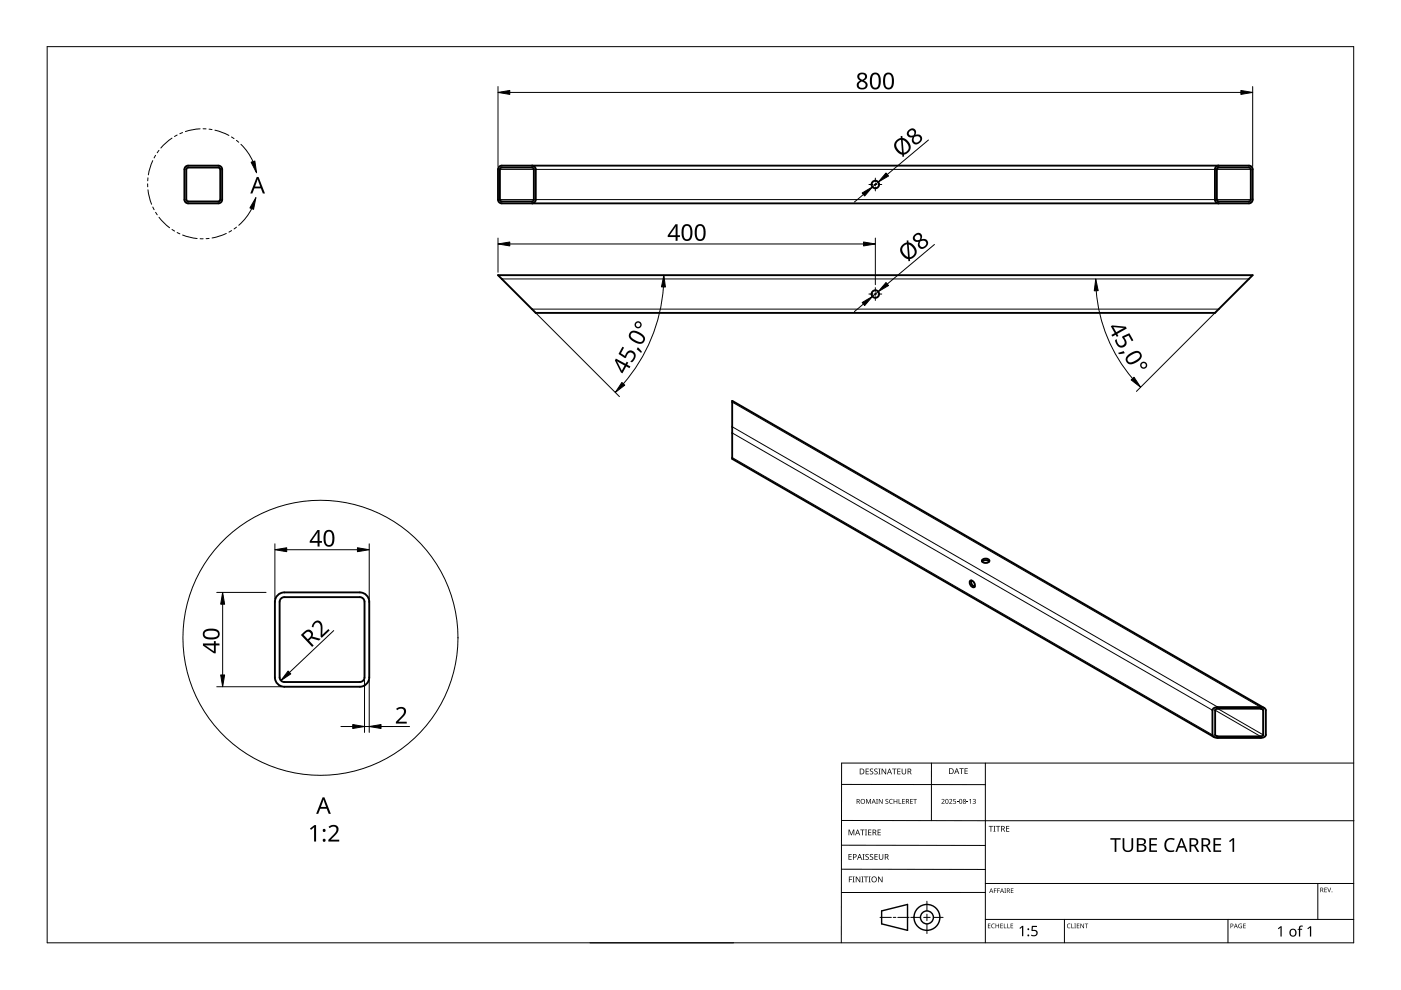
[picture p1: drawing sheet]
<svg xmlns="http://www.w3.org/2000/svg" width="297mm" height="210mm" viewBox="0 0 297 210" stroke-linecap="round" stroke-linejoin="round" font-family="sans-serif">
<g fill="none" stroke="#000" stroke-width=".4">
<path d="M39.3 35.4l.6-.3h6.4a.8 .8 0 0 1 .8 .8v6.4a.8 .8 0 0 1-.8 .8h-6.4a.8 .8 0 0 1-.8-.8v-6.4zM39.7 35.6l6.6-.1 .3 .2 .1 6.6-.2 .4h-6.6l-.3-.2-.1-6.6zM105.8 35.4l.6-.3h158.4a.8 .8 0 0 1 .8 .8v6.4a.8 .8 0 0 1-.8 .8h-158.4a.8 .8 0 0 1-.8-.8v-6.4zM106.2 35.6l6.6-.1 .3 .2 .1 6.6-.2 .4h-6.6l-.4-.2v-6.6zM112.8 35.1a.8 .8 0 0 1 .8 .8v6.4a.8 .8 0 0 1-.8 .8M258 35.7l.4-.2 6.6 .1 .2 .3-.1 6.6-.3 .2h-6.6l-.2-.4zM258.4 35.1a.8 .8 0 0 0-.8 .8v6.4a.8 .8 0 0 0 .8 .8M105.6 58.3h160l-8 8h-144zM208.2 119.1l.8-.3 .7 .3M208.2 118.7l.8-.3a.58 .58 0 0 1 .7 .7l-.7 .3a.58 .58 0 0 1-.8-.7zM58.9 126.2l.9-.5 .5-.1h16a2 2 0 0 1 2 2v16a2 2 0 0 1-2 2h-16a2 2 0 0 1-2-2v-16l.1-.5zM59.6 126.9l.7-.3h16a1 1 0 0 1 1 1v16a1 1 0 0 1-1 1h-16a1 1 0 0 1-1-1v-16z"/>
<path d="M205.8 123.1a.92 .92 0 0 1 .8 1.4 .92 .92 0 0 1-.8-1.4zM205.9 123.1l.1 .8 .7 .5M257.2 150.3l.6-.3 .4-.1h9a1 1 0 0 1 1.2 .7v5.2a1 1 0 0 1-1.2 .7h-9a1 1 0 0 1-1.1-.7zM257.7 150.4l.5-.1h9.3l.3 .3-.1 5.4-.5 .1h-9.3l-.3-.3zM268 150.1l-112.8-65.1v12.3l102.2 59"/>
<circle cx="185.6" cy="39.1" r=".8"/>
<circle cx="185.6" cy="62.3" r=".8"/>
</g>
<g fill="none" stroke="#000" stroke-width=".21">
<path d="M106 35.9h7.2M113.6 35.9h144M258 35.9h7.2M106 42.3h7.2M106.4 59.1h158.4M113.6 42.3h144M258 42.3h7.2M112.8 65.5h145.6M155.2 97l101.9 58.8M155.2 90.5l103 59.4M155.2 85.3l112 64.6M155.2 91.8l101.9 58.8"/>
<path d="M257.6 155.8l.6 .3M257.6 150.6l9.6 5.5M258.2 150.3l9.6 5.5M267.2 150.3l.6 .3"/>
</g>
<circle cx="67.9" cy="135.2" r="29.2" fill="none" stroke="#000" stroke-width=".21"/>
<path d="M10 9.9h277v190h-277z" fill="none" stroke="#000" stroke-width=".21"/>
<g fill="none" stroke="#000" stroke-width=".21">
<path d="M178.4 179.2l30.5 .1M178.4 166.3l30.5 .1M178.5 174h108.6M197.5 161.8v12.2M208.9 161.8v38.1M287 161.8h-108.6v38.1M125.1 199.9h30.5M178.4 184.3h30.5M186.6 194.5h2.4M189.4 194.5h.5M190.4 194.5h2.4M193.1 194.5h2.1"/>
<path d="M195.8 194.5h1.4M196.5 191.1v2M196.5 193.8v1.4M196.5 195.9v2M197.9 194.5h2.1M208.9 189.2h-30.5M208.9 187.3h78.1M208.9 194.9h78.1M225.7 194.9v5M260.4 194.9v5M279.4 187.3v7.6"/>
</g>
<g fill="none" stroke="#000" stroke-width=".3">
<path d="M186.9 193.1l5.5-1.3v5.5l-5.5-1.4z"/>
<circle cx="196.5" cy="194.5" r="1.37"/>
<circle cx="196.5" cy="194.5" r="2.74"/>
</g>
<g fill="#000">
<path d="M179.9 175.9h.2l.4 1 .4-1h.2v1.2h-.1v-1.1l-.4 1.1h-.2l-.4-1.1 .1 1.1h-.2zM182.4 175.9h.9v.1h-.4v1.1h-.1v-1.1h-.4zM183.4 175.9h.4l-.1 .1v1l.1 .1h-.4l.1-.1v-1zM183.6 169.4h.2l.3 .8 .4-.8h.2v1h-.2v-.9l-.4 .9-.4-.9 .1 .9h-.2zM183.5 163h.7v.1h-.5v.4h.5v.1h-.5v.4h.5v.2h-.7zM184.1 175.9h.6v.1h-.5v.4h.5v.1h-.5v.5h.5v.1h-.6zM184.5 163.1l.4-.2 .2 .1v.1a.25 .25 0 0 0-.4-.1 .25 .25 0 0 0 0 .4 .4 .4 0 0 1 .5 .3 .4 .4 0 0 1-.3 .5 .4 .4 0 0 1-.5-.2h.1a.27 .27 0 0 0 .4 .1 .27 .27 0 0 0-.1-.4l-.3-.3zM185.4 163.1l.4-.2 .3 .1-.1 .1a.25 .25 0 0 0-.4-.1 .25 .25 0 0 0 0 .4 .4 .4 0 0 1 .5 .3 .4 .4 0 0 1-.3 .5 .4 .4 0 0 1-.5-.2h.1a.27 .27 0 0 0 .4 .1 .27 .27 0 0 0 0-.4l-.4-.3zM185.8 169.4h.3l-.1 .1v.8l.1 .1h-.3l.1-.1zM186.2 163h.5l-.2 .1v1l.2 .1h-.5l.2-.1v-1zM186.1 175.9h.6v.1h-.5v.4h.5v.1h-.5v.5h.5v.1h-.6zM186.3 169.4h.2l.5 .8v-.8h.1v1h-.1l-.6-.8v.8h-.1z"/>
<path d="M186.9 163h.2l.6 1v-1h.2v1.2h-.2l-.6-1v1h-.2zM187.8 169.5l.3-.1h.2v.2a.25 .25 0 0 0-.3-.1 .25 .25 0 0 0-.1 .3 .25 .25 0 0 0 .3 .1 .32 .32 0 0 1 0 .5 .32 .32 0 0 1-.5-.1 .25 .25 0 0 0 .4 .1 .25 .25 0 0 0 0-.4l-.3-.2zM188.6 169.5l.4-.1h.3l-.1 .2a.41 .41 0 0 0-.6 .3 .41 .41 0 0 0 .6 .4 .48 .48 0 0 1-.6-.1 .48 .48 0 0 1 0-.7zM189.1 163h1v.1h-.4v1.1h-.2v-1.1h-.4zM189.5 169.4h.1v.4h.5v-.4h.1v1h-.1v-.5h-.5v.5h-.1zM190.5 169.4h.2v.9h.4v.1h-.6zM190.2 163h.7v.1h-.5v.4h.5v.1h-.5v.4h.5v.2h-.7zM191.3 169.4h.5v.1h-.4v.3h.4v.1h-.4v.4h.4v.1h-.5zM191.2 163h.1v.8a.32 .32 0 0 0 .3 .3 .32 .32 0 0 0 .4-.4v-.7h.1v.7a.47 .47 0 0 1-.5 .5 .47 .47 0 0 1-.4-.5zM193 169.4h.5v.1h-.4v.3h.4v.1h-.4v.4h.4v.1h-.5zM193.6 169.4h.8v.1h-.3v.9h-.2v-.9h-.3zM199.6 169.5a.37 .37 0 0 1 .6 0 .37 .37 0 0 1-.2 .6l-.2 .2h.5v.1h-.7l.3-.4a.27 .27 0 0 0 .2-.3 .27 .27 0 0 0-.4-.1z"/>
<path d="M201.2 169.5a.37 .37 0 0 1 .6 0 .37 .37 0 0 1-.2 .6l-.2 .2h.5v.1h-.7l.3-.4a.27 .27 0 0 0 .3-.3 .27 .27 0 0 0-.5-.1zM202.1 169.4h.5v.1h-.4v.3a.34 .34 0 0 1 .5 .2 .34 .34 0 0 1-.2 .4 .34 .34 0 0 1-.4-.1 .29 .29 0 0 0 .4 0 .29 .29 0 0 0 0-.4 .29 .29 0 0 0-.4 0zM202.9 170l.3 .1zM203.4 162.9h.9v.1h-.4v1.1h-.1v-1.1h-.4zM205 170l.3 .1zM204.5 162.9h.7v.1h-.5v.4h.4v.1h-.4v.5h.5v.1h-.7zM205.5 169.6l.4-.2v1h-.2v-.9zM206.2 169.5a.32 .32 0 0 1 .5-.1 .32 .32 0 0 1 0 .5 .33 .33 0 0 1 .1 .5 .33 .33 0 0 1-.6-.1 .26 .26 0 0 0 .4 .1 .26 .26 0 0 0 .1-.4l-.3-.2a.23 .23 0 0 0 .3 0 .23 .23 0 0 0-.1-.4 .23 .23 0 0 0-.3 .2zM209.6 175.1h.9v.2h-.3v1h-.2v-1h-.4zM210.6 175.1h.5l-.2 .1v1l.2 .1h-.5l.2-.1v-1zM211.2 175.1h.9v.2h-.4v1h-.2v-1h-.3zM213.3 175.1h.7v.2h-.5v.3h.5v.2h-.5v.4h.5v.1h-.7z"/>
<path d="M238 177.7h.4v1.9a.76 .76 0 0 0 .7 .7 .76 .76 0 0 0 .8-.7v-1.9h.4v1.9a1.12 1.12 0 0 1-1.2 1.1 1.12 1.12 0 0 1-1.1-1.1zM247.2 178.1a1.63 1.63 0 0 1 1.9-.3l-.2 .3a1.14 1.14 0 0 0-1.4 .2 1.14 1.14 0 0 0-.2 1.4 1.11 1.11 0 0 0 1.7 .5v.3a1.52 1.52 0 0 1-2-.5 1.52 1.52 0 0 1 .2-1.9zM180 185.8h.7v.2h-.6v.4h.5v.1h-.5v.6h-.1zM179.9 181.1h.7v.1h-.5v.4h.4v.1h-.4v.5h.5v.1h-.7zM180.8 185.8h.4l-.1 .2v.9l.1 .2h-.4l.1-.2v-.9zM181.4 185.8h.2l.7 1.1v-1.1h.1v1.3h-.2l-.6-1v1h-.2zM182.6 185.8h.5l-.2 .2v.9l.2 .2h-.5l.2-.2v-.9zM182.9 181.1h.4l-.1 .1v1l.1 .1h-.4l.1-.1v-1zM183.2 185.8h.9v.2h-.4v1.1h-.2v-1.1h-.3zM183.5 181.2l.5-.1h.2v.2a.25 .25 0 0 0-.4-.1 .25 .25 0 0 0 0 .4 .4 .4 0 0 1 .4 .3 .4 .4 0 0 1-.2 .4 .4 .4 0 0 1-.5-.2 .27 .27 0 0 0 .5 .1 .27 .27 0 0 0-.1-.4l-.4-.3zM184.2 185.8h.4l-.1 .2v.9l.1 .2h-.4l.1-.2v-.9zM184.5 181.2l.4-.1h.2v.2a.25 .25 0 0 0-.4-.1 .25 .25 0 0 0 0 .4 .4 .4 0 0 1 .5 .3 .4 .4 0 0 1-.3 .4 .4 .4 0 0 1-.5-.2h.1a.27 .27 0 0 0 .4 .1 .27 .27 0 0 0-.1-.4l-.3-.3z"/>
<path d="M185.4 181.1h.7v.1h-.5v.4h.5v.1h-.5v.5h.5v.1h-.7zM186.2 185.8h.1l.7 1.1v-1.1h.1v1.3h-.2l-.6-1v1h-.1zM186.3 181.1h.2v.8a.32 .32 0 0 0 .3 .3 .32 .32 0 0 0 .3-.3v-.8h.2v.8a.47 .47 0 0 1-.5 .4 .47 .47 0 0 1-.5-.4zM209.5 195.8h.5l-.4 .1v.3h.4l-.4 .1v.4l.4 .1h-.5zM210.3 196l.3-.2 .3 .1v.1a.39 .39 0 0 0-.6 .3 .39 .39 0 0 0 .6 .4 .46 .46 0 0 1-.7-.1 .46 .46 0 0 1 .1-.6zM210.7 188.4h.6l-.4 .1v.3h.4l-.4 .1v.4h-.2zM211.4 188.4h.6l-.4 .1v.3h.4l-.4 .1v.4h-.2zM211.1 195.8h.1v.4h.5v-.4h.1v1h-.1v-.5h-.5v.5h-.1zM212.1 195.8h.5l-.4 .1v.3h.4l-.4 .1v.4l.4 .1h-.5zM212.8 195.8h.2v.9l.4 .1h-.6zM212.9 188.4h.4l-.1 .1 .1 .8h-.4l.2-.1zM213.6 195.8h.1v.9l.4 .1h-.5z"/>
<path d="M214.3 195.8h.5l-.4 .1v.3h.4l-.4 .1v.4l.4 .1h-.5zM214.3 188.4h.6l-.5 .1v.3h.4l-.4 .1v.3l.5 .1h-.6zM216.1 196.8l.6-.5h.3v2.2h-.3v-1.9l-.4 .3zM218.8 196.3h1.1v.2h-.9l-.1 .7a.75 .75 0 0 1 1.1 .7 .75 .75 0 0 1-1.1 .6l-.3-.1v-.3l.3 .2a.51 .51 0 0 0 .8-.4 .51 .51 0 0 0-.7-.5l-.3-.1zM226.3 196l.4-.2 .3 .1-.1 .1a.39 .39 0 0 0-.6 .3 .39 .39 0 0 0 .6 .4 .46 .46 0 0 1-.6-.1 .46 .46 0 0 1 0-.6zM227.1 195.8h.2v.9l.4 .1h-.6zM227.8 195.8h.3l-.1 .1 .1 .9h-.3l.1-.1zM228.3 195.8h.5l-.4 .1v.3h.4l-.4 .1v.4l.4 .1h-.5zM229.1 195.8h.1l.5 .8v-.8h.1v1h-.1l-.5-.8v.8h-.1zM230 195.8h.7l-.3 .1v.9h-.1v-.9zM235.4 177.7h2.2v.3h-.9v2.6h-.4v-2.6h-.9zM243.7 177.7h1.6v.3h-1.3v.9h1.2v.4h-1.2v1h1.3v.3h-1.6z"/>
<path d="M257.3 177.7h1.6v.3h-1.3v.9h1.2v.4h-1.2v1h1.3v.3h-1.6zM260.6 178.3l.8-.6h.3v2.9h-.4v-2.5l-.5 .5zM262.7 196l.6-.1-.1 .1a.4 .4 0 0 0-.5 .3 .4 .4 0 0 0 .5 .4v-.3l-.2-.1h.3v.5a.53 .53 0 0 1-.7-.1 .53 .53 0 0 1 .1-.7zM263.6 195.8h.5l-.4 .1v.3h.4l-.4 .1v.4l.4 .1h-.5zM270.9 196.8l.6-.4h.2v2.2h-.2v-1.9l-.4 .3zM275.5 196.4l.7-.1v.2h-.4l-.1 .2v.2h.4v.2h-.4v1.5h-.3v-1.5h-.3l.3-.2zM277.2 196.8l.6-.4h.2v2.2h-.3v-1.9l-.4 .3zM280.8 188.2h.5l-.4 .1v.3h.4l-.4 .1v.4l.4 .1h-.5zM281.4 188.2h.1l.3 .8 .3-.8h.1l-.3 1h-.1z"/>
<path d="M181.6 169.4h.3a.29 .29 0 0 1 .4 .2 .29 .29 0 0 1-.2 .4l.3 .4h-.2l-.2-.4h-.2v.4h-.2zM181.8 169.5v.4h.1a.2 .2 0 0 0 .2-.2 .2 .2 0 0 0-.2-.2z"/>
<path d="M181.8 175.9h.1l.5 1.2h-.2l-.1-.4h-.5l-.2 .4h-.1zM181.8 176l-.2 .6h.4z"/>
<path d="M182.3 163h.4a.61 .61 0 0 1 .6 .6 .61 .61 0 0 1-.7 .6h-.3zM182.4 163.1v.9h.2a.48 .48 0 0 0 .5-.4 .48 .48 0 0 0-.5-.5z"/>
<path d="M182.4 169.9a.51 .51 0 0 1 1 0 .51 .51 0 0 1-1 0zM182.6 169.9a.4 .4 0 0 0 .8 0 .4 .4 0 0 0-.8 0z"/>
<path d="M185 175.9h.3a.35 .35 0 0 1 .5 .2 .35 .35 0 0 1-.3 .5l.4 .5h-.2l-.3-.5h-.2v.5h-.2zM185.2 176v.5h.1a.23 .23 0 0 0 .3-.3 .23 .23 0 0 0-.3-.2z"/>
<path d="M185.2 169.4l.5 1-.3-.3h-.4l-.2 .3zM185.2 169.5l-.1 .5h.3z"/>
<path d="M188.5 163h.2l.4 1.2h-.1l-.2-.4h-.5l-.1 .4h-.2zM188.6 163.1l-.2 .6h.4z"/>
<path d="M192.1 169.4h.3a.29 .29 0 0 1 .3 .2 .29 .29 0 0 1-.2 .4l.3 .4h-.1l-.3-.4h-.2v.4h-.1zM192.2 169.5v.4h.2a.2 .2 0 0 0 .2-.2 .2 .2 0 0 0-.3-.2z"/>
<path d="M192.4 163h.4a.35 .35 0 0 1 .4 .2 .35 .35 0 0 1-.2 .4l.3 .6h-.2l-.3-.5h-.2v.5h-.2zM192.6 163.1v.4h.2a.23 .23 0 0 0 .3-.2 .23 .23 0 0 0-.3-.2z"/>
<path d="M200.5 169.5l.4-.1 .2 .2v.5l-.2 .3h-.3l-.1-.2zM200.6 169.6v.1a.37 .37 0 0 0-.1 .4 .37 .37 0 0 0 .4 .2 .4 .4 0 0 0 .1-.5 .4 .4 0 0 0-.4-.2z"/>
<path d="M201.2 162.9h.4a.61 .61 0 0 1 .6 .6 .61 .61 0 0 1-.6 .6h-.4zM201.4 163v1h.1a.48 .48 0 0 0 .5-.5 .48 .48 0 0 0-.4-.5z"/>
<path d="M202.8 162.9h.1l.5 1.2h-.2l-.1-.4h-.5l-.1 .4h-.2zM202.8 163l-.1 .6h.3z"/>
<path d="M203.5 169.5l.3-.1 .2 .2v.5l-.2 .3h-.3l-.1-.2zM203.5 169.6v.1a.37 .37 0 0 0-.1 .4 .37 .37 0 0 0 .4 .2 .4 .4 0 0 0 .2-.5 .4 .4 0 0 0-.5-.2z"/>
<path d="M204.2 169.5a.29 .29 0 0 1 .5-.1 .29 .29 0 0 1-.1 .5 .29 .29 0 0 1 .1 .4 .29 .29 0 0 1-.4 0 .29 .29 0 0 1 .1-.4zM204.3 170.2a.2 .2 0 0 0 .4 0 .2 .2 0 0 0-.4 0zM204.3 169.7a.2 .2 0 0 0 .4 0 .2 .2 0 0 0-.4 0z"/>
<path d="M212.3 175.1h.3a.35 .35 0 0 1 .4 .3 .35 .35 0 0 1-.2 .4l.3 .5h-.2l-.3-.5h-.2v.5h-.1zM212.4 175.2v.5h.2a.23 .23 0 0 0 .3-.2 .23 .23 0 0 0-.3-.3z"/>
<path d="M241 177.7h.9a.76 .76 0 0 1 .9 .3 .76 .76 0 0 1-.2 1l-.2 .1a.8 .8 0 0 1 .7 .9 .8 .8 0 0 1-1 .6h-1.1zM241.4 179.3v1h.6a.55 .55 0 0 0 .7-.5 .55 .55 0 0 0-.7-.5zM241.4 178v.9h.5a.5 .5 0 0 0 .7-.5 .5 .5 0 0 0-.7-.4z"/>
<path d="M252.2 177.7h.8a.84 .84 0 0 1 1 .6 .84 .84 0 0 1-.5 1l.8 1.3h-.4l-.8-1.2h-.5v1.2h-.4zM252.6 178v1.1h.4a.56 .56 0 0 0 .7-.5 .56 .56 0 0 0-.7-.6z"/>
<path d="M254.7 177.7h.8a.84 .84 0 0 1 1.1 .6 .84 .84 0 0 1-.6 1l.8 1.3h-.4l-.7-1.2h-.6v1.2h-.4zM255.1 178v1.1h.4a.56 .56 0 0 0 .7-.5 .56 .56 0 0 0-.7-.6z"/>
<path d="M180.8 181.1h.4a.41 .41 0 0 1 .4 .5 .41 .41 0 0 1-.6 .2v.5h-.2zM181 181.2v.5a.29 .29 0 0 0 .5-.3 .29 .29 0 0 0-.5-.2z"/>
<path d="M182.2 181.1h.1l.5 1.2h-.2l-.1-.4h-.5l-.1 .4h-.2zM182.3 181.2l-.2 .6h.3z"/>
<path d="M184.7 186.5a.61 .61 0 0 1 1.2 0 .61 .61 0 0 1-1.2 0zM184.9 186.5a.45 .45 0 0 0 .9 0 .45 .45 0 0 0-.9 0z"/>
<path d="M187.6 181.1h.3a.35 .35 0 0 1 .5 .2 .35 .35 0 0 1-.3 .4l.4 .6h-.2l-.3-.5h-.3v.5h-.1zM187.7 181.2v.5h.2a.23 .23 0 0 0 .3-.3 .23 .23 0 0 0-.3-.2z"/>
<path d="M210.1 188.4l.5 .9-.2-.3h-.4l-.3 .3zM210.2 188.5l-.2 .4h.3z"/>
<path d="M212.4 188.4l.5 .9-.3-.3h-.3l-.3 .3zM212.4 188.5l-.1 .4h.3z"/>
<path d="M213.5 188.4h.2a.28 .28 0 0 1 .4 .2 .28 .28 0 0 1-.2 .3l.3 .4-.4-.4h-.2v.4h-.1zM213.6 188.5v.3h.1a.19 .19 0 0 0 .3-.2 .19 .19 0 0 0-.3-.1z"/>
<path d="M250.3 177.7h.4l1.1 2.9h-.4l-.3-.9h-1.2l-.3 .9h-.4zM250.5 178.1l-.5 1.3h1z"/>
<path d="M260.9 195.8h.2a.32 .32 0 0 1 .4 .4 .32 .32 0 0 1-.5 .2v.4h-.1zM261 195.9v.4a.24 .24 0 0 0 .4-.2 .24 .24 0 0 0-.4-.2z"/>
<path d="M262 195.8l.4 1-.2-.3h-.4l-.2 .3zM262 196l-.1 .4h.3z"/>
<path d="M273.6 197.1a.82 .82 0 0 1 1.2 .1 .82 .82 0 0 1-.2 1.2 .82 .82 0 0 1-1.2-.4zM273.8 197.2a.6 .6 0 0 0-.1 .8 .6 .6 0 0 0 .8 .2l.1-.3a.53 .53 0 0 0-.1-.6 .53 .53 0 0 0-.7-.1z"/>
<path d="M279.9 188.2h.3a.28 .28 0 0 1 .3 .2 .28 .28 0 0 1-.1 .3l.2 .5-.3-.4h-.2v.4h-.2zM280.1 188.3v.4h.1a.19 .19 0 0 0 .2-.2 .19 .19 0 0 0-.2-.2z"/>
<circle cx="218" cy="198.3" r=".2"/>
<circle cx="218" cy="197" r=".2"/>
<circle cx="282.4" cy="189.1" r=".09"/>
</g>
<path d="M54.4 37.5h.4l1.4 3.5h-.5l-.4-1.1h-1.4l-.4 1.1h-.4zM54.6 38l-.5 1.6h1.1z" fill="#000"/>
<g fill="none" stroke="#000" stroke-width=".21">
<path d="M31.3 39v.6M31.4 37.7l-.1 .6M32.4 34.1l-.6 1.4-.3 1.6M33 32.9l-.3 .6M33.7 31.9l-.4 .5M36.5 29.3l-1.3 1-1.1 1.1M37.6 28.6l-.6 .3M38.7 28.1l-.6 .3M42.4 27.3l-1.6 .2-1.5 .4M43.1 27.3h.6M44.3 27.4l.6 .1M45.6 27.6l1.5 .5 1.4 .6"/>
<path d="M49.1 29l.5 .4M50.1 29.8l.5 .4M51.1 30.6l1.3 1.4 1.2 2.3M31.4 40.2l.3 1.6 .4 1.5M32.4 43.9l.3 .6M33 45l.3 .5M33.7 46.1l1.1 1.2 1.2 1M36.5 48.7l.5 .3M37.6 49.3l.5 .3M38.7 49.8l1.5 .5 1.6 .3M42.4 50.6h.7M44.3 50.6h-.6"/>
<path d="M48 49.5l-1.5 .6-1.5 .4M49.1 48.9l-.6 .3M50.1 48.2l-.5 .3M53.4 44.2l-1 1.7-1.8 1.9"/>
</g>
<path d="M53.2 34.4l.8-.3 .4 2.5zM54.3 41.9l-.5 2.5-.8-.3z" fill="#000" stroke="#000" stroke-width=".21"/>
<g fill="#000">
<path d="M132 73.5l.3 .2-.6 1.2 .8 .6a1.17 1.17 0 0 1 1.7-1.1 1.17 1.17 0 0 1 .2 2l-.4 .4-.4-.2a1.03 1.03 0 0 0 .4-1.8 .93 .93 0 0 0-1.3 1l-.2 .1-1.4-.9zM135.2 73.7l.9 .9-.2 .2-.9-.7zM237.1 74.8l1.1-.4 .3 .4-1.3 .3zM236.4 72.1l.4-.2a1.03 1.03 0 0 0 .2 1 1.03 1.03 0 0 0 1.1 .3 .93 .93 0 0 0-.2-1.6v-.3l1.5-.7 .9 1.6-.3 .2-.7-1.2-.9 .4a1.17 1.17 0 0 1 0 1.9 1.17 1.17 0 0 1-1.8-.8zM66.6 131.9a1.09 1.09 0 0 1 1.3-.1 1.09 1.09 0 0 1 .5 1.3l-.1 1.5 1.3-1.2 .3 .3-1.7 1.5-.2-.2v-1.6a.98 .98 0 0 0-.9-1.4l-.4 .3-.2 .7-.4-.1zM84 150.3a1.16 1.16 0 0 1 1.3-.4 1.16 1.16 0 0 1 .8 1.1l-.3 .7-1.3 1.3h1.7v.4h-2.3v-.3l1.1-1.2a.98 .98 0 0 0 .3-1.6h-.5l-.6 .3zM65.7 175.7l1-.8h.3v3.5h-.4v-3l-.7 .6zM69.7 175.3a1.16 1.16 0 0 1 1.3-.4 1.16 1.16 0 0 1 .8 1.1l-.4 .7-1.2 1.3h1.7v.4h-2.3v-.3l1.1-1.1a.98 .98 0 0 0 .3-1.7h-.5l-.6 .3z"/>
<path d="M181.9 15.7a1.03 1.03 0 0 1 1.3-.3 1.03 1.03 0 0 1 .5 1.2l-.5 .5a1 1 0 0 1 .7 1.3 1 1 0 0 1-1.4 .6 .94 .94 0 0 1-.9-.9 .94 .94 0 0 1 .8-1l-.2-.1a.88 .88 0 0 1-.3-1.3zM182.1 18a.69 .69 0 0 0 1.3 0 .69 .69 0 0 0-1.3 0zM182.2 16.3a.6 .6 0 0 0 1.2 0 .6 .6 0 0 0-1.2 0z"/>
<path d="M184.9 15.6a1.16 1.16 0 0 1 1.3 0 1.16 1.16 0 0 1 .5 1.2 1.69 1.69 0 0 1-1 2.2 1.27 1.27 0 0 1-1.3-1.6l.1-1zM185.1 15.9a2.16 2.16 0 0 0 .3 2.7 .82 .82 0 0 0 .9-1.1 1.35 1.35 0 0 0-.7-1.7z"/>
<path d="M187.7 15.6a1.16 1.16 0 0 1 1.3 0 1.16 1.16 0 0 1 .5 1.2 1.69 1.69 0 0 1-1 2.2 1.27 1.27 0 0 1-1.3-1.6l.1-1zM187.9 15.9a2.16 2.16 0 0 0 .3 2.7 .82 .82 0 0 0 .9-1.1 1.35 1.35 0 0 0-.7-1.7z"/>
<path d="M190 29.8l1-.6v-.3l.3-.1v.4a1.81 1.81 0 0 1 1.7 1.6 1.81 1.81 0 0 1-1.1 2h-.3l.1 .4h-.4v-.4a1.9 1.9 0 0 1-1.3-3zM191.4 29.7l.2 2.7a1.23 1.23 0 0 0 1.1-1 1.23 1.23 0 0 0-.7-1.3zM190.3 30l-.1 .1a1.34 1.34 0 0 0 .7 2l.4 .2-.3-2.6z"/>
<path d="M192.5 27.7a.89 .89 0 0 1 1.3-.4 .89 .89 0 0 1 .3 1.3 1 1 0 0 1 1.4 .5 1 1 0 0 1-.7 1.3 .94 .94 0 0 1-1.2 0 .94 .94 0 0 1-.1-1.3 .87 .87 0 0 1-1.1-.3 .87 .87 0 0 1 .1-1.1zM193.7 29.6a.69 .69 0 0 0 1.3 0 .69 .69 0 0 0-1.3 0zM192.7 28.2a.6 .6 0 0 0 1.2 0 .6 .6 0 0 0-1.2 0z"/>
<path d="M143.2 47.5h.5v2.4h.5v.4h-.5v.8h-.5v-.8h-1.6v-.4zM143.2 48l-1.2 1.9h1.2z"/>
<path d="M144.9 47.8a1.16 1.16 0 0 1 1.4-.1 1.16 1.16 0 0 1 .5 1.2 1.69 1.69 0 0 1-1 2.2 1.27 1.27 0 0 1-1.3-1.6l.1-1zM145.2 48.1a2.16 2.16 0 0 0 .3 2.6 .82 .82 0 0 0 .9-1 1.35 1.35 0 0 0-.7-1.8z"/>
<path d="M147.7 47.8a1.16 1.16 0 0 1 1.4-.1 1.16 1.16 0 0 1 .5 1.2 1.69 1.69 0 0 1-1 2.2 1.27 1.27 0 0 1-1.3-1.6l.1-1zM148 48.1a2.16 2.16 0 0 0 .3 2.6 .82 .82 0 0 0 .9-1 1.35 1.35 0 0 0-.8-1.8z"/>
<path d="M191.3 51.9l1-.5-.1-.4h.4v.4a1.81 1.81 0 0 1 1.7 1.5 1.81 1.81 0 0 1-1.2 2h-.2l.1 .4-.4 .1v-.4a1.9 1.9 0 0 1-1.3-3.1zM192.7 51.8l.2 2.7a1.23 1.23 0 0 0 1-1 1.23 1.23 0 0 0-.6-1.3zM191.6 52.2l-.1 .1a1.34 1.34 0 0 0 .6 2l.4 .2-.2-2.7z"/>
<path d="M193.8 49.8a.89 .89 0 0 1 1.3-.4 .89 .89 0 0 1 .3 1.3 1 1 0 0 1 1.3 .5 1 1 0 0 1-.6 1.4 .94 .94 0 0 1-1.2-.1 .94 .94 0 0 1-.1-1.2h-.2a.85 .85 0 0 1-1-.4 .85 .85 0 0 1 .2-1.1zM194.9 51.7a.7 .7 0 0 0 1.4 0 .7 .7 0 0 0-1.4 0zM194 50.4a.6 .6 0 0 0 1.2 0 .6 .6 0 0 0-1.2 0z"/>
<path d="M130.6 76l2 1.1 .3-.4 .3 .2-.2 .4 .7 .4-.2 .4-.7-.4-.8 1.5-.3-.2-1.3-2.6zM130.8 76.6l1 2 .6-1.1z"/>
<path d="M134.5 68.9a.75 .75 0 0 1 1.5 0 .75 .75 0 0 1-1.5 0zM134.8 68.9a.5 .5 0 0 0 1 0 .5 .5 0 0 0-1 0z"/>
<path d="M133.6 70.4a2.23 2.23 0 0 1 3 .9 1.13 1.13 0 0 1-.3 1.4 1.13 1.13 0 0 1-1.4 0 1.68 1.68 0 0 1-1.5-1.9zM133.9 70.7a.8 .8 0 0 0 .5 1.3l.9 .4a.69 .69 0 0 0 1-.2 .69 .69 0 0 0-.4-1 1.91 1.91 0 0 0-2-.5z"/>
<path d="M235.5 69.2l.3-.2 2.9 .3 .2 .4-2 1.1 .2 .4-.3 .2-.3-.4-.7 .4-.2-.4 .7-.4zM236.1 69.3l.6 1.1 1.6-.9z"/>
<path d="M239 75.4a2.25 2.25 0 0 1 2.7-.8 1.24 1.24 0 0 1-.6 2.1 1.5 1.5 0 0 1-2.3 0l-.1-.6zM239.3 75.7a.67 .67 0 0 0-.1 1 .67 .67 0 0 0 1 0 1.9 1.9 0 0 0 1.5-1.4 .8 .8 0 0 0-1.4-.3z"/>
<path d="M241.7 77.4a.75 .75 0 0 1 1.5 0 .75 .75 0 0 1-1.5 0zM242 77.4a.46 .46 0 0 0 .9 0 .46 .46 0 0 0-.9 0z"/>
<path d="M67.3 112.4h.4v2.3h.6v.4h-.6v.8h-.4v-.8h-1.6v-.4zM67.3 112.8l-1.2 1.9h1.2z"/>
<path d="M69 112.6a1.16 1.16 0 0 1 1.4-.1 1.16 1.16 0 0 1 .5 1.2 1.69 1.69 0 0 1-1 2.2 1.27 1.27 0 0 1-1.3-1.6l.1-1.1zM69.3 112.9a2.16 2.16 0 0 0 .3 2.6 .82 .82 0 0 0 .9-1 1.35 1.35 0 0 0-.8-1.8z"/>
<path d="M43.3 133.7a2.6 2.6 0 0 1 3.2 .2 1.22 1.22 0 0 1-.2 1.3 1.22 1.22 0 0 1-1.3 .4 1.53 1.53 0 0 1-2-1zM43.6 134a.75 .75 0 0 0-.1 .9 .75 .75 0 0 0 .9 .2h1a.69 .69 0 0 0 .8-.7 .69 .69 0 0 0-.8-.6h-1.3z"/>
<path d="M43 136.4h2.4v-.5h.3v.5h.8v.5h-.8v1.6h-.3l-2.4-1.6zM43.5 136.8l1.9 1.3v-1.2z"/>
<path d="M63.8 134.6l.7-.6a1 1 0 0 1 1.3-.4 1 1 0 0 1 .4 1.4l1.8 .5-.4 .3-1.6-.5-.5 .5 1 1.1-.3 .3zM64.4 134.6l.9 .9 .3-.3a.67 .67 0 0 0 .2-1.1 .67 .67 0 0 0-1.1 .2z"/>
<path d="M68.4 169.1h.4l1.3 3.5h-.4l-.4-1.1h-1.4l-.4 1.1h-.5zM68.6 169.5l-.6 1.6h1.1z"/>
<circle cx="68.7" cy="178.2" r=".31"/>
<circle cx="68.7" cy="176.1" r=".32"/>
</g>
<g fill="none" stroke="#000" stroke-width=".21">
<path d="M105.6 18.3v17M108.1 19.6h155M265.6 18.3v17M186.2 38.6l-1.2 1M196.8 29.7l-8.7 7.3M105.6 50.5v7.2M108.1 51.7h75M183.1 41.2l-2 1.6M185.6 50.5v9.9M198.1 51.8l-10 8.4M113.2 66l18.1 18.1M140.7 60.8a35.2 35.2 0 0 1-8.5 20.6"/>
<path d="M183.1 64.5l-2 1.6M186.2 61.8l-1.2 1.1M232.4 61.6a32.5 32.5 0 0 0 7.7 18.7M257.9 66l-17 17M58.3 115.3v11.7M60.8 116.6h15M78.3 115.3v11.7M46 125.6h10.4M47.2 128.1v15M70.8 133.7l-11.2 10.6M46 145.6h13.7M72.3 154h2.5"/>
<path d="M77.3 144.2v11.1M77.3 154h9.5M78.3 144.2v11.1"/>
</g>
<g fill="#000" stroke="#000" stroke-width=".21">
<path d="M263.1 19.2l2.5 .4-2.5 .4zM105.6 19.6l2.5-.4v.8zM187.9 36.7l.5 .6-2.2 1.3zM105.6 51.7l2.5-.4v.8zM182.8 40.9l2.2-1.3-1.7 2zM183.1 51.3l2.5 .4-2.5 .4zM140.8 58.3l.3 2.6-.9-.1zM182.8 64.1l2.2-1.2-1.7 1.9zM187.8 59.9l.6 .6-2.2 1.3zM232.3 59.1l.5 2.5-.8 .1zM239.8 80.6l.6-.6 1.4 2.1zM131.9 81.1l.6 .6-2 1.5z"/>
<path d="M58.3 116.6l2.5-.5v.9zM75.8 116.1l2.5 .5-2.5 .4zM47.2 125.6l.4 2.5h-.8zM46.8 143.1h.8l-.4 2.5zM61.1 142.3l.6 .6-2.1 1.4zM74.8 153.6l2.5 .4-2.5 .5zM78.3 154l2.5-.4v.9z"/>
</g>
<path d="M184.2 39.1h.8M185.3 39.1h.6M185.6 37.8v.8M185.6 38.8v.6M185.6 39.7v.8M186.1 39.1h.8M184.2 62.3h.8M185.3 62.3h.6M185.6 61v.8M185.6 62.1v.5M185.6 62.9v.8M186.1 62.3h.8" fill="none" stroke="#000" stroke-width=".21"/>
</svg>
